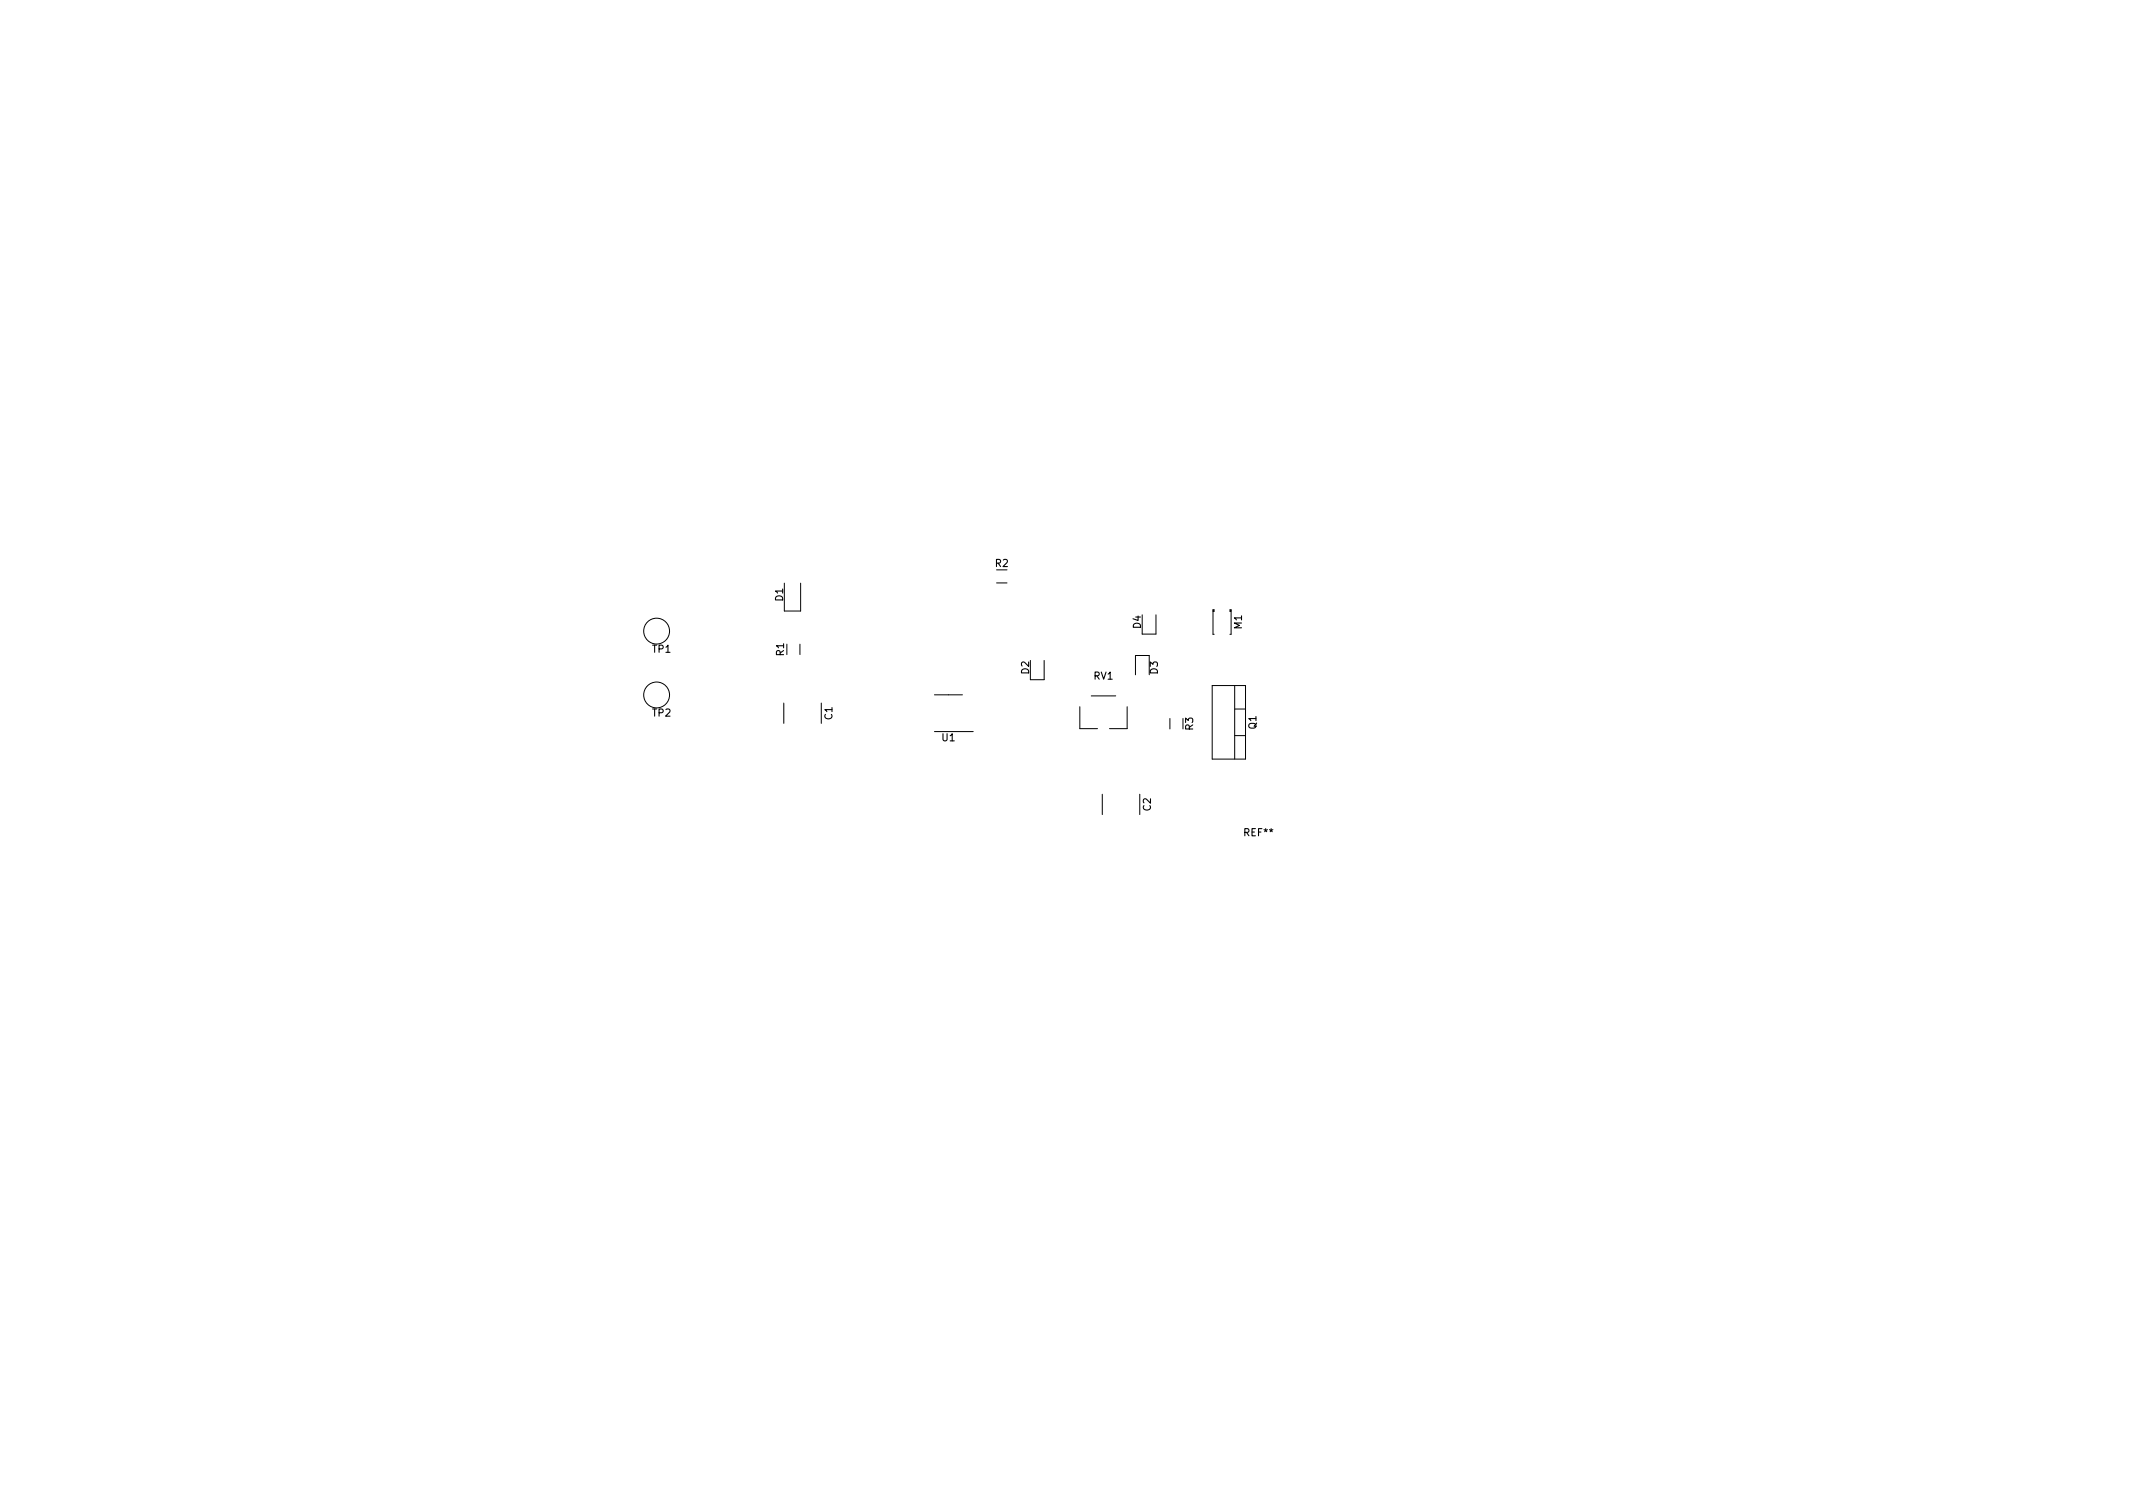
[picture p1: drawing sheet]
<svg xmlns="http://www.w3.org/2000/svg" width="297mm" height="210mm" viewBox="0 0 297 210" stroke-linecap="round" stroke-linejoin="round" font-family="sans-serif">
<defs><g id="words">
<g font-size="1.4">
<text x="109" y="83.7" transform="rotate(-90 109 83.7)">D1</text>
<text x="138.6" y="78.9">R2</text>
<text x="158.9" y="87.5" transform="rotate(-90 158.9 87.5)">D4</text>
<text x="172.9" y="87.6" transform="rotate(-90 172.9 87.6)">M1</text>
<text x="90.9" y="90.9">TP1</text>
<text x="109.2" y="91.3" transform="rotate(-90 109.2 91.3)">R1</text>
<text x="143.3" y="93.8" transform="rotate(-90 143.3 93.8)">D2</text>
<text x="152.3" y="94.6">RV1</text>
<text x="161.2" y="93.8" transform="rotate(-90 161.2 93.8)">D3</text>
<text x="90.9" y="99.8">TP2</text>
<text x="115.9" y="100.2" transform="rotate(-90 115.9 100.2)">C1</text>
<text x="166.2" y="101.7" transform="rotate(-90 166.2 101.7)">R3</text>
<text x="175" y="101.5" transform="rotate(-90 175 101.5)">Q1</text>
<text x="131.2" y="103.2">U1</text>
<text x="160.3" y="112.9" transform="rotate(-90 160.3 112.9)">C2</text>
<text x="173.3" y="116.4">REF**</text>
</g>
</g></defs>
<g fill="none" stroke="#000" stroke-width=".14">
<path d="M109.1 97.9v2.8M109.2 81.2v3.9h2.3v-3.9M111.4 89.7v1.4M114.4 97.9v2.8M130.1 96.7h3.9M138.8 81.2h1.4M143.5 92v2.6h1.9v-2.6M150.4 98.4v3.1h2.4M152 96.9h3.4M157 98.4v3.1h-2.5M158.1 94v-2.7h1.9v2.7M159.1 85.6v2.7h1.9v-2.7"/>
<path d="M168.8 95.5h4.6v10.2h-4.6zM168.9 85h.2M168.9 85.1h.2M169.1 84.9h-.2v3.4h.2M171.3 84.9h.1v3.4h-.1M171.3 85h.1M171.3 85.1h.1M171.9 95.5v10.2M171.9 98.7h1.5M130.1 101.9h5.4M153.5 110.6v2.8M158.7 110.6v2.8"/>
<path d="M162.9 100v1.5M171.9 102.4h1.5"/>
<circle cx="91.4" cy="87.9" r="1.8"/>
<circle cx="91.4" cy="96.8" r="1.8"/>
</g>
<use href="#words"/>
</svg>
